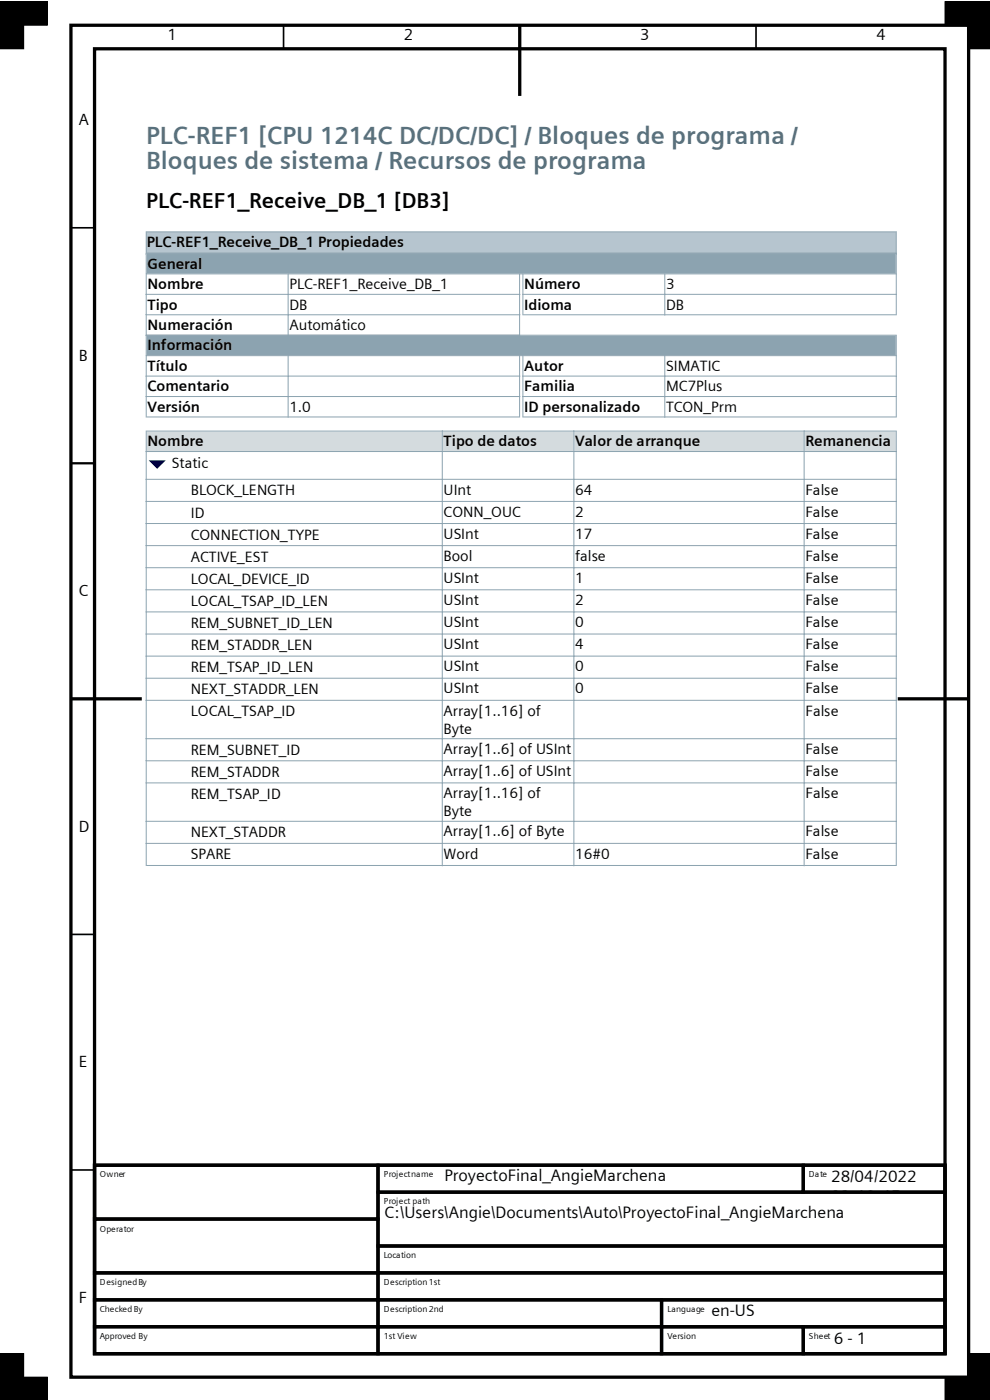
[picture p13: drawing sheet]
<svg xmlns="http://www.w3.org/2000/svg" width="210mm" height="297mm" viewBox="0 0 210 297" stroke-linecap="round" stroke-linejoin="round" font-family="sans-serif">
<defs><g id="words">
<g font-size="5.3" fill="#59717d">
<text x="31" y="30.5">PLC-REF1 [CPU 1214C DC/DC/DC] / Bloques de programa /</text>
<text x="31" y="35.8">Bloques de sistema / Recursos de programa</text>
</g>
<text font-size="4.6" x="31" y="44.1">PLC-REF1_Receive_DB_1 [DB3]</text>
<g font-size="3.5">
<text x="94.3" y="250.5">ProyectoFinal_AngieMarchena</text>
<text x="176.3" y="250.8">28/04/2022</text>
<text x="176.3" y="255">23:10:45</text>
<text x="81.5" y="258.4">C:\Users\Angie\Documents\Auto\ProyectoFinal_AngieMarchena</text>
<text x="150.9" y="279.1">en-US</text>
<text x="176.9" y="285.2">6 - 1</text>
</g>
<g font-size="3.4">
<text x="35.6" y="8.6">1</text>
<text x="85.7" y="8.6">2</text>
<text x="135.8" y="8.6">3</text>
<text x="185.9" y="8.6">4</text>
<text x="16.7" y="26.5">A</text>
<text x="16.7" y="76.5">B</text>
<text x="16.7" y="126.5">C</text>
<text x="16.7" y="176.4">D</text>
<text x="16.7" y="226.4">E</text>
<text x="16.7" y="276.4">F</text>
</g>
<g font-size="3.2">
<text x="31.1" y="52.5">PLC-REF1_Receive_DB_1 Propiedades</text>
<text x="31.3" y="57">General</text>
<text x="31.3" y="61.3">Nombre</text>
<text x="31.3" y="65.7">Tipo</text>
<text x="61.4" y="61.3">PLC-REF1_Receive_DB_1</text>
<text x="61.4" y="65.7">DB</text>
<text x="111.2" y="61.3">Número</text>
<text x="111.2" y="65.7">Idioma</text>
<text x="141.3" y="61.3">3</text>
<text x="141.3" y="65.7">DB</text>
<text x="31.3" y="70">Numeración</text>
<text x="61.4" y="70">Automático</text>
<text x="31.3" y="74.3">Información</text>
<text x="31.3" y="78.7">Título</text>
<text x="31.3" y="83">Comentario</text>
<text x="111.2" y="78.7">Autor</text>
<text x="111.2" y="83">Familia</text>
<text x="141.3" y="78.7">SIMATIC</text>
<text x="141.3" y="83">MC7Plus</text>
<text x="31.3" y="87.4">Versión</text>
<text x="61.4" y="87.4">1.0</text>
<text x="111.2" y="87.4">ID personalizado</text>
<text x="141.3" y="87.4">TCON_Prm</text>
<text x="31.3" y="94.7">Nombre</text>
<text x="94.1" y="94.7">Tipo de datos</text>
<text x="122" y="94.7">Valor de arranque</text>
<text x="170.9" y="94.7">Remanencia</text>
<text x="36.4" y="99.2">Static</text>
<text x="40.5" y="105.1">BLOCK_LENGTH</text>
<text x="94.1" y="104.9">UInt</text>
<text x="122" y="104.9">64</text>
<text x="170.9" y="104.9">False</text>
<text x="40.5" y="109.8">ID</text>
<text x="94.1" y="109.6">CONN_OUC</text>
<text x="122" y="109.6">2</text>
<text x="170.9" y="109.6">False</text>
<text x="40.5" y="114.5">CONNECTION_TYPE</text>
<text x="40.5" y="119.2">ACTIVE_EST</text>
<text x="94.1" y="114.3">USInt</text>
<text x="94.1" y="119">Bool</text>
<text x="122" y="114.3">17</text>
<text x="122" y="119">false</text>
<text x="170.9" y="114.3">False</text>
<text x="170.9" y="119">False</text>
<text x="40.5" y="123.9">LOCAL_DEVICE_ID</text>
<text x="94.1" y="123.7">USInt</text>
<text x="122" y="123.7">1</text>
<text x="170.9" y="123.7">False</text>
<text x="40.5" y="128.6">LOCAL_TSAP_ID_LEN</text>
<text x="94.1" y="128.4">USInt</text>
<text x="122" y="128.4">2</text>
<text x="170.9" y="128.4">False</text>
<text x="40.5" y="133.2">REM_SUBNET_ID_LEN</text>
<text x="40.5" y="137.9">REM_STADDR_LEN</text>
<text x="94.1" y="133.1">USInt</text>
<text x="94.1" y="137.8">USInt</text>
<text x="122" y="133.1">0</text>
<text x="122" y="137.8">4</text>
<text x="170.9" y="133.1">False</text>
<text x="170.9" y="137.8">False</text>
<text x="40.5" y="142.6">REM_TSAP_ID_LEN</text>
<text x="94.1" y="142.5">USInt</text>
<text x="122" y="142.5">0</text>
<text x="170.9" y="142.5">False</text>
<text x="40.5" y="147.3">NEXT_STADDR_LEN</text>
<text x="94.1" y="147.1">USInt</text>
<text x="122" y="147.1">0</text>
<text x="170.9" y="147.1">False</text>
<text x="40.5" y="152">LOCAL_TSAP_ID</text>
<text x="94.1" y="151.8">Array[1..16] of</text>
<text x="94.1" y="155.6">Byte</text>
<text x="170.9" y="151.8">False</text>
<text x="40.5" y="160.1">REM_SUBNET_ID</text>
<text x="94.1" y="160">Array[1..6] of USInt</text>
<text x="170.9" y="160">False</text>
<text x="40.5" y="164.8">REM_STADDR</text>
<text x="94.1" y="164.6">Array[1..6] of USInt</text>
<text x="170.9" y="164.6">False</text>
<text x="40.5" y="169.5">REM_TSAP_ID</text>
<text x="94.1" y="169.3">Array[1..16] of</text>
<text x="94.1" y="173.1">Byte</text>
<text x="170.9" y="169.3">False</text>
<text x="40.5" y="177.7">NEXT_STADDR</text>
<text x="94.1" y="177.5">Array[1..6] of Byte</text>
<text x="170.9" y="177.5">False</text>
<text x="40.5" y="182.3">SPARE</text>
<text x="94.1" y="182.2">Word</text>
<text x="122" y="182.2">16#0</text>
<text x="170.9" y="182.2">False</text>
</g>
<g font-size="1.8">
<text x="21.2" y="249.7">Owner</text>
<text x="81.4" y="249.7">Project name</text>
<text x="171.6" y="249.7">Date</text>
<text x="81.4" y="255.5">Project path</text>
<text x="21.2" y="261.3">Operator</text>
<text x="81.4" y="266.9">Location</text>
<text x="21.2" y="272.7">Designed By</text>
<text x="81.4" y="272.7">Description 1st</text>
<text x="21.2" y="278.3">Checked By</text>
<text x="81.4" y="278.3">Description 2nd</text>
<text x="141.6" y="278.3">Language</text>
<text x="21.2" y="284.1">Approved By</text>
<text x="81.4" y="284.1">1st View</text>
<text x="141.6" y="284.1">Version</text>
<text x="171.6" y="284.1">Sheet</text>
</g>
</g></defs>
<path d="M60.2 5.4v5M160.4 5.4v5M15 48.3h5.1M15 98.3h5.1M15 198.2h5.1M15 248.2h5.1" fill="none" stroke="#000" stroke-width=".35"/>
<g fill="none" stroke="#000" stroke-width=".7" stroke-linecap="butt">
<path d="M15 5.4h190.5v286.8h-190.5zM20.1 10.4h180.4v276.8h-180.4zM110.3 5.4v14.9M15 148.3h15.1M190.4 148.3h15.1M20.1 247.2h60.1v11.4h-60.1zM20.1 258.6h60.1v11.4h-60.1zM20.1 247.2h180.4v40h-180.4zM80.2 247.2h90.2v5.7h-90.2zM80.2 252.9h120.3v11.4h-120.3zM170.4 247.2h30.1v5.7h-30.1zM20.1 270h60.1v5.8h-60.1z"/>
<path d="M20.1 275.8h60.1v5.7h-60.1zM80.2 264.3h120.3v5.7h-120.3zM80.2 270h120.3v5.8h-120.3zM80.2 275.8h60.1v5.7h-60.1zM140.3 275.8h60.2v5.7h-60.2zM20.1 281.5h60.1v5.7h-60.1zM80.2 281.5h60.1v5.7h-60.1zM140.3 281.5h30.1v5.7h-30.1zM170.4 281.5h30.1v5.7h-30.1z"/>
</g>
<path d="M0 .4h10v5h-10zM0 .4h5v10h-5zM200.5 .4h5v5h-5zM205.5 .4v10h4.6M205.5 .4h.1M205.5 .4h4.6M5 296.9v-9.7h-5v9.7v-4.7h10v4.7M210.1 292.2h-9.6v4.7M210.1 287.2h-4.6v9.7" fill="none" stroke="#000" stroke-width=".21"/>
<g fill="#000">
<path d="M0 .4h10v5h-10z" fill-rule="evenodd"/>
<path d="M0 .4h5v10h-5z" fill-rule="evenodd"/>
<path d="M200.5 .4h5v5h-5z" fill-rule="evenodd"/>
<path d="M205.5 .4h4.6v10h-4.6z" fill-rule="evenodd"/>
<path d="M0 292.2h10v4.7h-10z" fill-rule="evenodd"/>
<path d="M0 287.2h5v9.7h-5z" fill-rule="evenodd"/>
<path d="M200.5 292.2h9.6v4.7h-9.6z" fill-rule="evenodd"/>
<path d="M205.5 287.2h4.6v9.7h-4.6z" fill-rule="evenodd"/>
</g>
<path d="M31.1 49.3h158.9v4.2h-158.9z" fill="#b6c5cf"/>
<path d="M30.9 49.2h159.3M31 49.1v4.9M190.1 49.1v4.9" fill="none" stroke="#8ca3b0" stroke-width=".21"/>
<path d="M30.9 53.8h159.3" fill="none" stroke="#8ca3b0" stroke-width=".53"/>
<path d="M31 53.8h159.1v34.7h-159.1z" fill="#fff"/>
<path d="M31.1 53.9h158.9v4.1h-158.9zM31.1 71.2h158.9v4.2h-158.9z" fill-rule="evenodd" fill="#8ca3b0"/>
<g fill="none" stroke="#8ca3b0" stroke-width=".21">
<path d="M30.9 53.8h159.3M30.9 58.1h159.3M31 53.7v34.9M61.1 58.1v13.1M110.2 58.1v13.1M110.9 58.1v8.8M141 58.1v8.8M190.1 53.7v13.2M30.9 62.4h79.4M30.9 66.8h79.4M30.9 71.1h159.3M30.9 75.5h159.3"/>
<path d="M30.9 79.8h79.4M61.1 75.5v13.1M110.2 75.5v13.1M110.8 62.4h79.4M110.8 66.8h79.4M110.8 79.8h79.4M110.9 75.5v13.1M141 75.5v13.1M190.1 71v17.6M30.9 84.1h79.4M30.9 88.5h79.4M110.8 84.1h79.4"/>
<path d="M110.8 88.5h79.4"/>
</g>
<path d="M31 91.4h159.1v92.2h-159.1z" fill="#fff"/>
<path d="M31.1 91.6h62.6v4.1h-62.6zM93.9 91.6h27.8v4.1h-27.8zM121.8 91.6h48.7v4.1h-48.7zM170.7 91.6h19.3v4.1h-19.3z" fill-rule="evenodd" fill="#d4dbde"/>
<path d="M31.5 97.7h3.7l-1.8 1.8z" fill="#000040"/>
<g fill="none" stroke="#8ca3b0" stroke-width=".21">
<path d="M30.9 91.5h159.3M30.9 95.8h159.3M31 91.4v92.3M93.8 91.4v92.3M121.7 91.4v92.3M170.6 91.4v92.3M190.1 91.4v92.3M30.9 101.7h159.3M30.9 106.4h159.3M30.9 111.1h159.3M30.9 115.8h159.3M30.9 120.4h159.3"/>
<path d="M30.9 125.1h159.3M30.9 129.8h159.3M30.9 134.5h159.3M30.9 139.2h159.3M30.9 143.9h159.3M30.9 148.6h159.3M30.9 156.7h159.3M30.9 161.4h159.3M30.9 166.1h159.3M30.9 174.2h159.3M30.9 178.9h159.3M30.9 183.6h159.3"/>
</g>
<use href="#words"/>
</svg>
